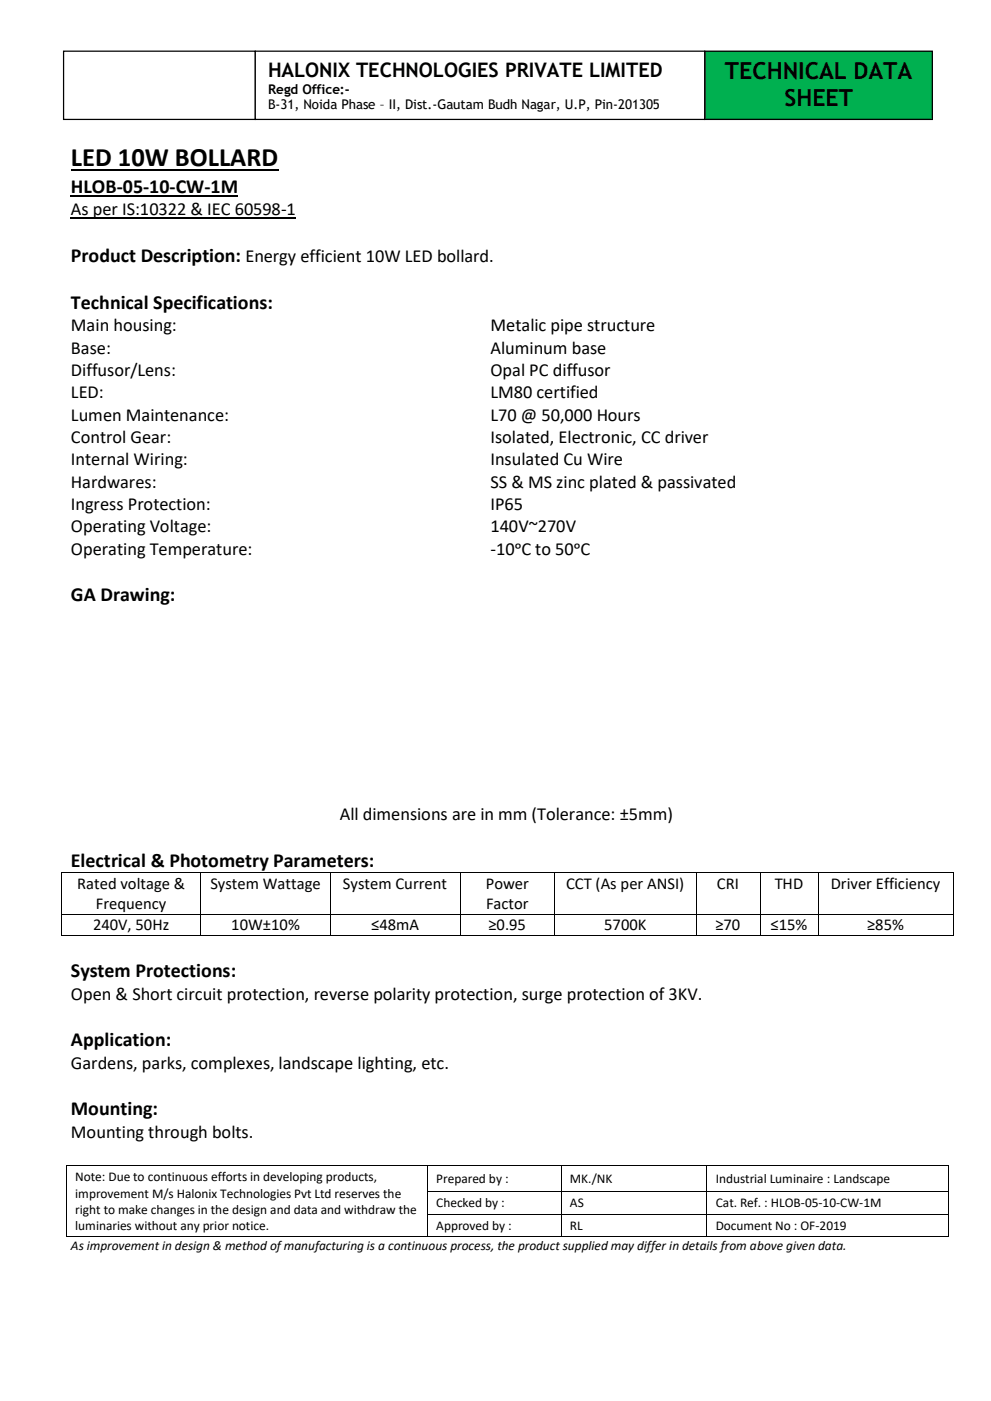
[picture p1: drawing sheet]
<svg xmlns="http://www.w3.org/2000/svg" width="210mm" height="297mm" viewBox="0 0 210 297" stroke-linecap="round" stroke-linejoin="round" font-family="sans-serif">
<defs><g id="words">
<text font-size="5.6" x="15" y="35.3">LED 10W BOLLARD</text>
<g font-size="5">
<text x="153.7" y="16.7">TECHNICAL DATA</text>
<text x="166.3" y="22.4">SHEET</text>
</g>
<g font-size="4.2">
<text x="56.8" y="16.3">HALONIX TECHNOLOGIES PRIVATE LIMITED</text>
<text x="15" y="40.9">HLOB-05-10-CW-1M</text>
<text x="15" y="55.5">Product Description: Energy efficient 10W LED bollard.</text>
<text x="15" y="65.4">Technical Specifications:</text>
<text x="15" y="127.4">GA Drawing:</text>
<text x="15" y="183.7">Electrical &amp; Photometry Parameters:</text>
<text x="15" y="207.1">System Protections:</text>
<text x="15" y="221.7">Application:</text>
<text x="15" y="236.3">Mounting:</text>
</g>
<g font-size="3.9">
<text x="15" y="45.6">As per IS:10322 &amp; IEC 60598-1</text>
<text x="15" y="70.2">Main housing:</text>
<text x="104" y="70.2">Metalic pipe structure</text>
<text x="15" y="74.9">Base:</text>
<text x="104" y="74.9">Aluminum base</text>
<text x="15" y="79.7">Diffusor/Lens:</text>
<text x="104" y="79.7">Opal PC diffusor</text>
<text x="15" y="84.4">LED:</text>
<text x="15" y="89.2">Lumen Maintenance:</text>
<text x="104" y="84.4">LM80 certified</text>
<text x="104" y="89.2">L70 @ 50,000 Hours</text>
<text x="15" y="93.9">Control Gear:</text>
<text x="104" y="93.9">Isolated, Electronic, CC driver</text>
<text x="15" y="98.6">Internal Wiring:</text>
<text x="104" y="98.6">Insulated Cu Wire</text>
<text x="15" y="103.4">Hardwares:</text>
<text x="104" y="103.4">SS &amp; MS zinc plated &amp; passivated</text>
<text x="15" y="108.1">Ingress Protection:</text>
<text x="15" y="112.8">Operating Voltage:</text>
<text x="104" y="108.1">IP65</text>
<text x="104" y="112.8">140V~270V</text>
<text x="15" y="117.6">Operating Temperature:</text>
<text x="104" y="117.6">-10ᵒC to 50ᵒC</text>
<text x="72" y="173.8">All dimensions are in mm (Tolerance: ±5mm)</text>
<text x="15" y="211.9">Open &amp; Short circuit protection, reverse polarity protection, surge protection of 3KV.</text>
<text x="15" y="226.5">Gardens, parks, complexes, landscape lighting, etc.</text>
<text x="15" y="241.2">Mounting through bolts.</text>
</g>
<g font-size="3.5">
<text x="16.4" y="188.4">Rated voltage &amp;</text>
<text x="44.6" y="188.4">System Wattage</text>
<text x="72.7" y="188.4">System Current</text>
<text x="103" y="188.4">Power</text>
<text x="120" y="188.4">CCT (As per ANSI)</text>
<text x="152" y="188.4">CRI</text>
<text x="164.2" y="188.4">THD</text>
<text x="176.1" y="188.4">Driver Efficiency</text>
<text x="19.7" y="197.2">240V, 50Hz</text>
<text x="20.3" y="192.7">Frequency</text>
<text x="49" y="197.2">10W±10%</text>
<text x="78.7" y="197.2">≤48mA</text>
<text x="103" y="192.7">Factor</text>
<text x="103.5" y="197.2">≥0.95</text>
<text x="128.1" y="197.2">5700K</text>
<text x="151.6" y="197.2">≥70</text>
<text x="163.3" y="197.2">≤15%</text>
<text x="183.8" y="197.2">≥85%</text>
</g>
<g font-size="2.8">
<text x="56.8" y="19.9">Regd Office:-</text>
<text x="56.8" y="23.2">B-31, Noida Phase – II, Dist.-Gautam Budh Nagar, U.P, Pin-201305</text>
<text x="16" y="250.4">Note: Due to continuous efforts in developing products,</text>
<text x="92.5" y="250.7">Prepared by :</text>
<text x="120.8" y="250.7">MK./NK</text>
<text x="151.7" y="250.7">Industrial Luminaire : Landscape</text>
<text x="16" y="253.8">improvement M/s Halonix Technologies Pvt Ltd reserves the</text>
<text x="16" y="257.3">right to make changes in the design and data and withdraw the</text>
<text x="92.5" y="255.9">Checked by :</text>
<text x="120.8" y="255.9">AS</text>
<text x="151.7" y="255.9">Cat. Ref. : HLOB-05-10-CW-1M</text>
<text x="16" y="260.7">luminaries without any prior notice.</text>
<text x="92.5" y="260.7">Approved by :</text>
<text x="120.8" y="260.7">RL</text>
<text x="151.7" y="260.7">Document No : OF-2019</text>
<text x="15" y="264.9">As improvement in design &amp; method of manufacturing is a continuous process, the product supplied may differ in details from above given data.</text>
</g>
</g></defs>
<path d="M15 36.1h44" fill="none" stroke="#000" stroke-width=".38"/>
<path d="M15 41.5h35.5" fill="none" stroke="#000" stroke-width=".3"/>
<path d="M15 46.2h47.8" fill="none" stroke="#000" stroke-width=".25"/>
<g fill="#000">
<path d="M13 184.9h.2v.1h-.2z" fill-rule="evenodd"/>
<path d="M13 184.9h.2v.1h-.2z" fill-rule="evenodd"/>
<path d="M13 193.7h.2v.1h-.2z" fill-rule="evenodd"/>
<path d="M13 198.1h.2v.2h-.2z" fill-rule="evenodd"/>
<path d="M13 198.1h.2v.2h-.2z" fill-rule="evenodd"/>
<path d="M42.5 184.9h.1v.1h-.1z" fill-rule="evenodd"/>
<path d="M42.5 193.7h.1v.1h-.1z" fill-rule="evenodd"/>
<path d="M42.5 198.1h.1v.2h-.1z" fill-rule="evenodd"/>
<path d="M70 184.9h.2v.1h-.2z" fill-rule="evenodd"/>
<path d="M70 193.7h.2v.1h-.2z" fill-rule="evenodd"/>
<path d="M70 198.1h.2v.2h-.2z" fill-rule="evenodd"/>
<path d="M97.5 184.9h.1v.1h-.1z" fill-rule="evenodd"/>
<path d="M97.5 193.7h.1v.1h-.1z" fill-rule="evenodd"/>
<path d="M97.5 198.1h.1v.2h-.1z" fill-rule="evenodd"/>
<path d="M117.5 184.9h.2v.1h-.2z" fill-rule="evenodd"/>
<path d="M117.5 193.7h.2v.1h-.2z" fill-rule="evenodd"/>
<path d="M117.5 198.1h.2v.2h-.2z" fill-rule="evenodd"/>
<path d="M147.5 184.9h.2v.1h-.2z" fill-rule="evenodd"/>
<path d="M147.5 193.7h.2v.1h-.2z" fill-rule="evenodd"/>
<path d="M147.5 198.1h.2v.2h-.2z" fill-rule="evenodd"/>
<path d="M161 184.9h.2v.1h-.2z" fill-rule="evenodd"/>
<path d="M161 193.7h.2v.1h-.2z" fill-rule="evenodd"/>
<path d="M161 198.1h.2v.2h-.2z" fill-rule="evenodd"/>
<path d="M173.4 184.9h.2v.1h-.2z" fill-rule="evenodd"/>
<path d="M173.4 193.7h.2v.1h-.2z" fill-rule="evenodd"/>
<path d="M173.4 198.1h.2v.2h-.2z" fill-rule="evenodd"/>
<path d="M201.9 184.9h.2v.1h-.2z" fill-rule="evenodd"/>
<path d="M201.9 184.9h.2v.1h-.2z" fill-rule="evenodd"/>
<path d="M201.9 193.7h.2v.1h-.2z" fill-rule="evenodd"/>
<path d="M201.9 198.1h.2v.2h-.2z" fill-rule="evenodd"/>
<path d="M201.9 198.1h.2v.2h-.2z" fill-rule="evenodd"/>
<path d="M14 247h.1v.1h-.1z" fill-rule="evenodd"/>
<path d="M14 247h.1v.1h-.1z" fill-rule="evenodd"/>
<path d="M14 252.4h.1v.2h-.1z" fill-rule="evenodd"/>
<path d="M14 257.3h.1v.2h-.1z" fill-rule="evenodd"/>
<path d="M90.5 247h.2v.1h-.2z" fill-rule="evenodd"/>
<path d="M90.5 252.4h.2v.2h-.2z" fill-rule="evenodd"/>
<path d="M90.5 257.3h.2v.2h-.2z" fill-rule="evenodd"/>
<path d="M118.9 247h.1v.1h-.1z" fill-rule="evenodd"/>
<path d="M118.9 252.4h.1v.2h-.1z" fill-rule="evenodd"/>
<path d="M118.9 257.3h.1v.2h-.1z" fill-rule="evenodd"/>
<path d="M149.7 247h.2v.1h-.2z" fill-rule="evenodd"/>
<path d="M149.7 252.4h.2v.2h-.2z" fill-rule="evenodd"/>
<path d="M149.7 257.3h.2v.2h-.2z" fill-rule="evenodd"/>
<path d="M201 247h.1v.1h-.1z" fill-rule="evenodd"/>
<path d="M201 247h.1v.1h-.1z" fill-rule="evenodd"/>
<path d="M201 252.4h.1v.2h-.1z" fill-rule="evenodd"/>
<path d="M201 257.3h.1v.2h-.1z" fill-rule="evenodd"/>
<path d="M14 262.1h.1v.1h-.1z" fill-rule="evenodd"/>
<path d="M14 262.1h.1v.1h-.1z" fill-rule="evenodd"/>
<path d="M90.5 262.1h.2v.1h-.2z" fill-rule="evenodd"/>
<path d="M118.9 262.1h.1v.1h-.1z" fill-rule="evenodd"/>
<path d="M149.7 262.1h.2v.1h-.2z" fill-rule="evenodd"/>
<path d="M201 262.1h.1v.1h-.1z" fill-rule="evenodd"/>
<path d="M201 262.1h.1v.1h-.1z" fill-rule="evenodd"/>
</g>
<g fill="none" stroke="#000" stroke-width=".21">
<path d="M13.1 185v8.7M13.1 193.8v4.3M13.2 184.9h29.3M13.2 193.7h29.3M13.2 198.2h29.3M42.6 185v8.7M42.6 193.8v4.3M42.6 184.9h27.4M42.6 193.7h27.4M42.6 198.2h27.4M70.1 185v8.7M70.1 193.8v4.3"/>
<path d="M70.2 184.9h27.3M70.2 193.7h27.3M70.2 198.2h27.3M97.6 185v8.7M97.6 193.8v4.3M97.6 184.9h19.9M97.6 193.7h19.9M97.6 198.2h19.9M117.6 185v8.7M117.6 193.8v4.3M117.7 184.9h29.8M117.7 193.7h29.8"/>
<path d="M117.7 198.2h29.8M147.6 185v8.7M147.6 193.8v4.3M147.7 184.9h13.3M147.7 193.7h13.3M147.7 198.2h13.3M161.1 185v8.7M161.1 193.8v4.3M161.2 184.9h12.2M161.2 193.7h12.2M161.2 198.2h12.2M173.5 185v8.7"/>
<path d="M173.5 193.8v4.3M173.6 184.9h28.3M173.6 193.7h28.3M173.6 198.2h28.3M202 185v8.7M202 193.8v4.3M14.1 247.1v5.3M14.1 252.6v4.7M14.1 257.5v4.6M14.1 247.1h76.4M90.6 247.1v5.3M90.6 252.6v4.7"/>
<path d="M90.6 257.5v4.6M90.7 247.1h28.2M90.7 252.5h28.2M90.7 257.4h28.2M118.9 247.1v5.3M118.9 252.6v4.7M118.9 257.5v4.6M119 247.1h30.7M119 252.5h30.7M119 257.4h30.7M149.8 247.1v5.3M149.8 252.6v4.7"/>
<path d="M149.8 257.5v4.6M149.9 247.1h51.1M149.9 252.5h51.1M149.9 257.4h51.1M201 247.1v5.3M201 252.6v4.7M201 257.5v4.6M14.1 262.2h76.4M90.7 262.2h28.2M119 262.2h30.7M149.9 262.2h51.1"/>
</g>
<path d="M149.4 10.8h48.2v14.5h-48.2z" fill-rule="evenodd" fill="#00b050"/>
<path d="M149.4 10.8h48.2v14.5h-48.2z" fill="none" stroke="#000" stroke-width=".26"/>
<path d="M13.5 10.8h40.6v14.5h-40.6z" fill-rule="evenodd" fill="#fff"/>
<path d="M13.5 10.8h40.6v14.5h-40.6z" fill="none" stroke="#000" stroke-width=".26"/>
<path d="M54.1 10.8h95.3v14.5h-95.3z" fill-rule="evenodd" fill="#fff"/>
<path d="M54.1 10.8h95.3v14.5h-95.3z" fill="none" stroke="#000" stroke-width=".26"/>
<use href="#words"/>
</svg>
